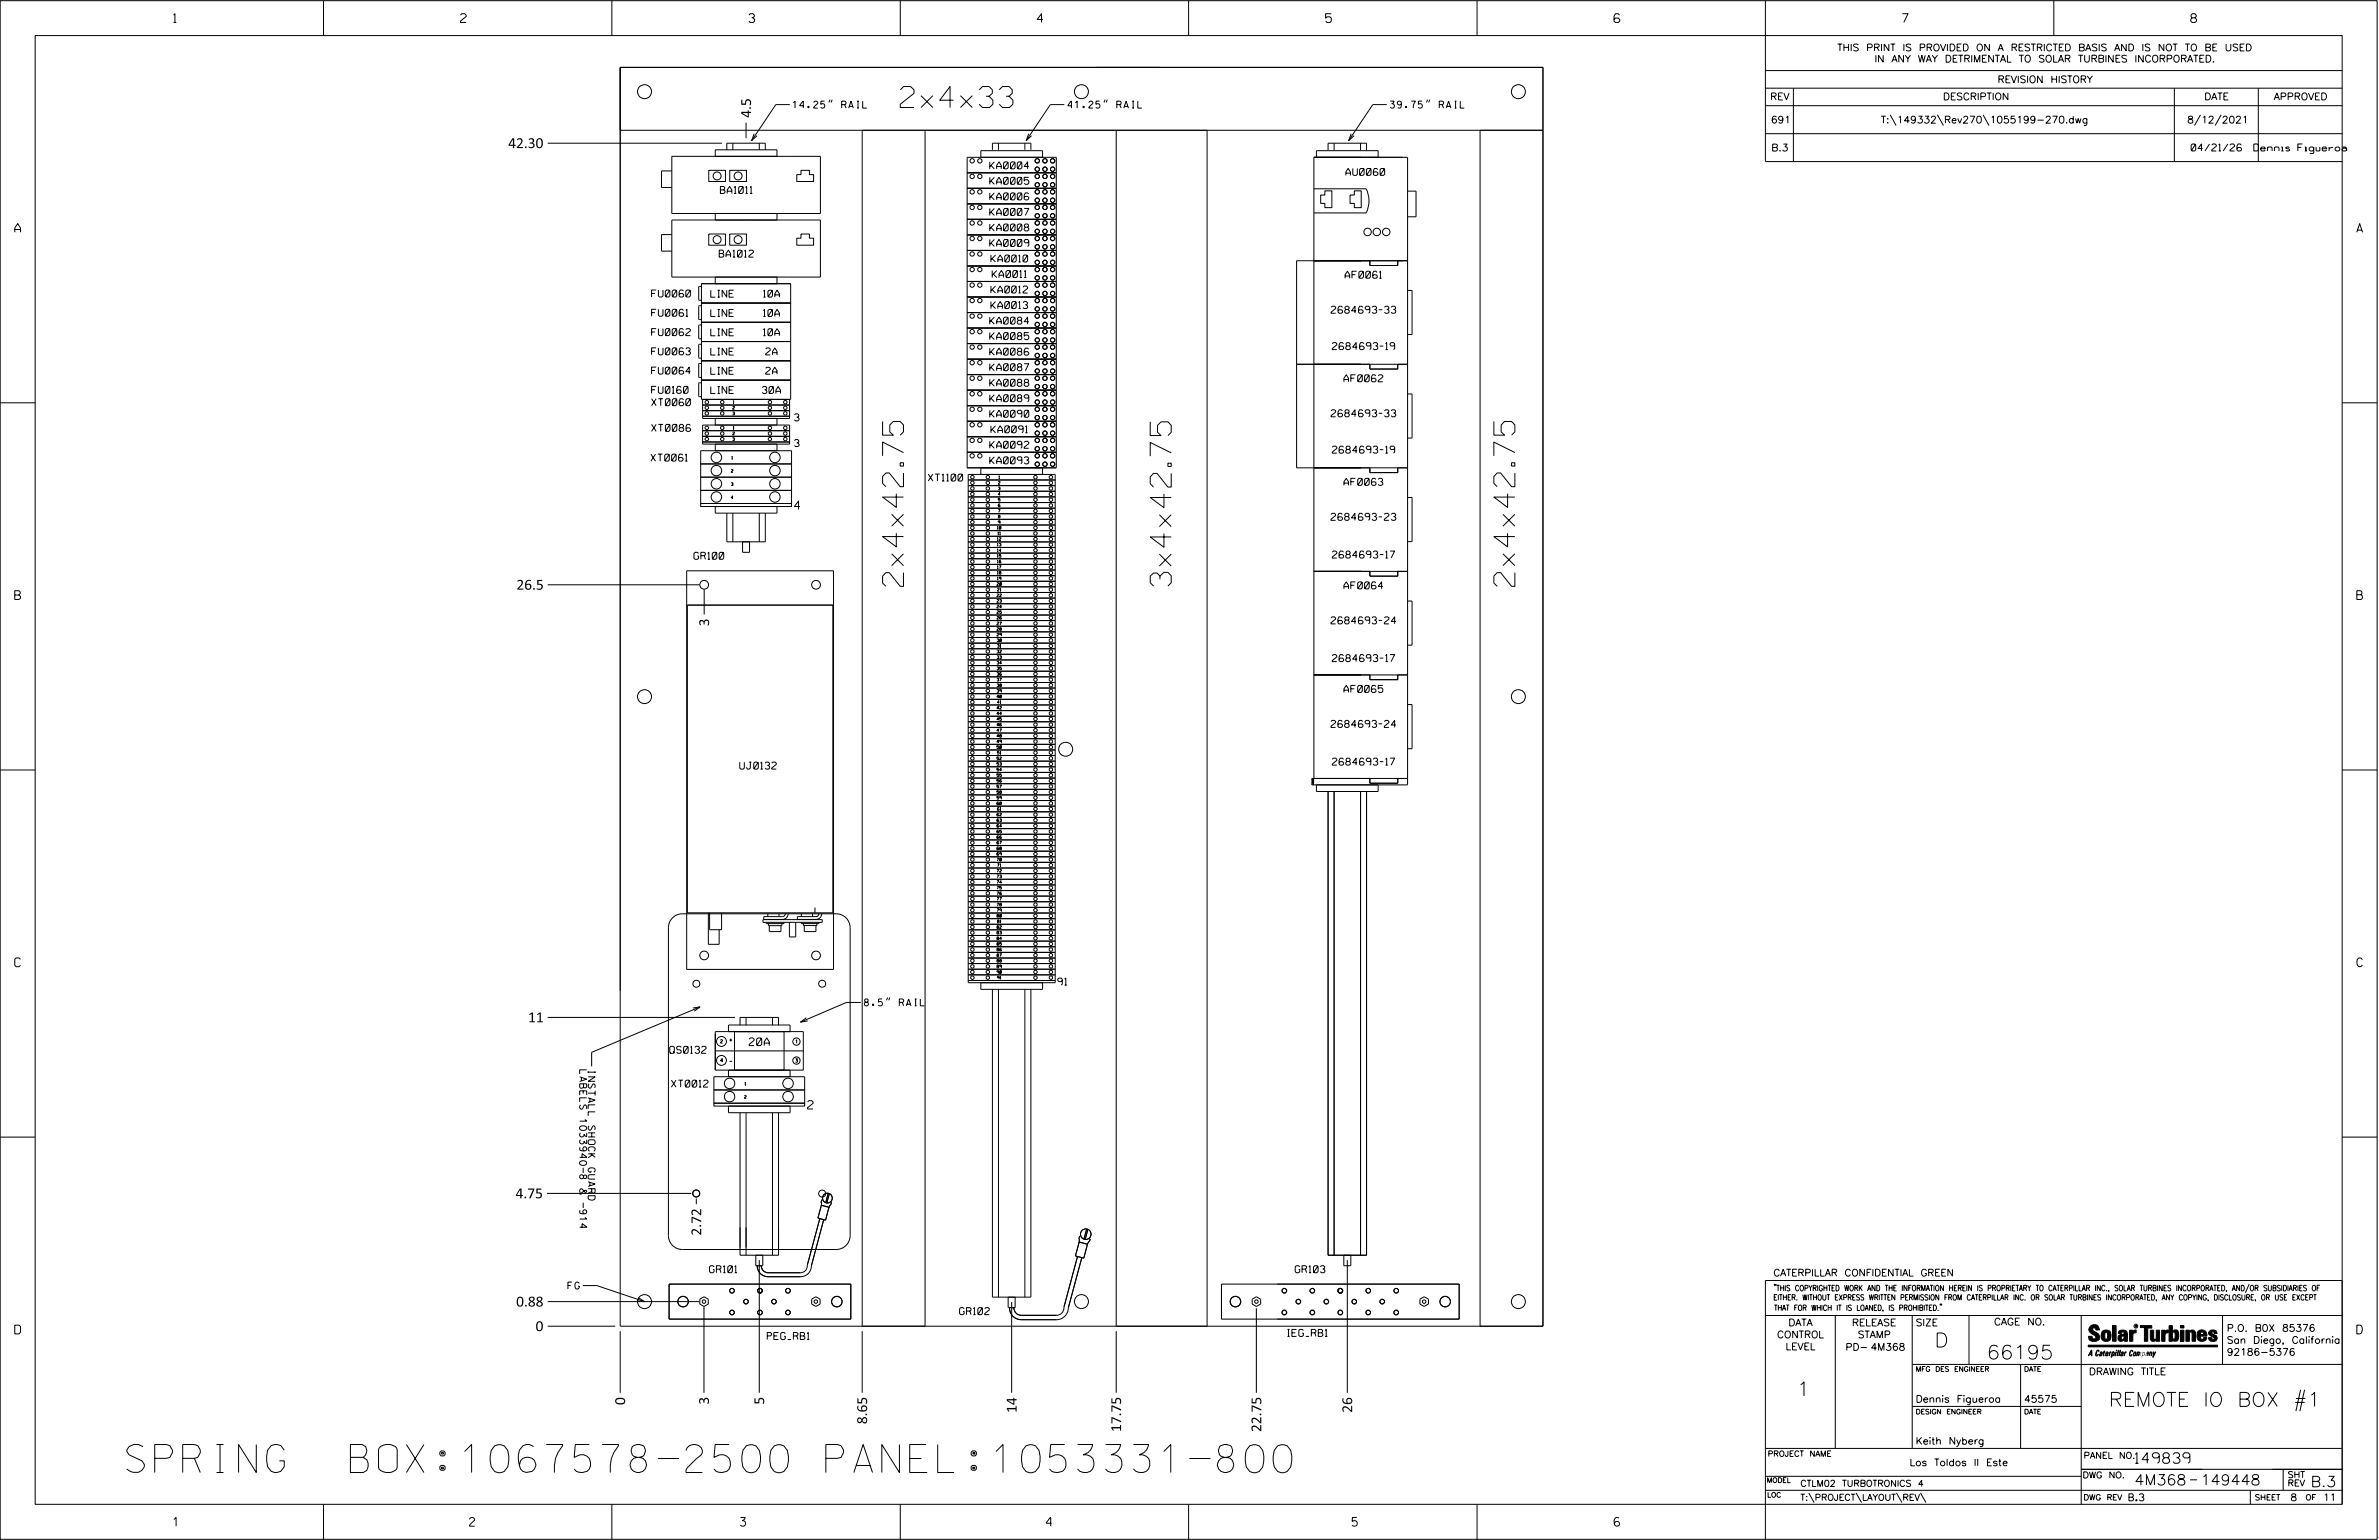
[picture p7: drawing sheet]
<svg xmlns="http://www.w3.org/2000/svg" width="864mm" height="559mm" viewBox="0 0 864 559" stroke-linecap="round" stroke-linejoin="round" font-family="sans-serif">
<defs><g id="words">
<g font-size="10.2">
<text x="46" y="534.3">SPRING</text>
<text x="127.2" y="534.3">BOX:1067578-2500 PANEL:1053331-800</text>
</g>
<g font-size="7.6">
<text x="326.8" y="39">2x4x33</text>
<text x="328" y="212.8" transform="rotate(-90 328 212.8)">2x4x42.75</text>
<text x="425.2" y="212.6" transform="rotate(-90 425.2 212.6)">3x4x42.75</text>
<text x="549.9" y="212.8" transform="rotate(-90 549.9 212.8)">2x4x42.75</text>
</g>
<g font-size="5.1">
<text x="702.3" y="488.8">D</text>
<text x="721.2" y="493.2">66195</text>
<text x="652.2" y="506.5">1</text>
<text x="765.5" y="510.3">REMOTE IO BOX #1</text>
</g>
<g font-size="3.8">
<text x="775.1" y="531">149839</text>
<text x="774.8" y="538.9">4M368</text>
<text x="798.8" y="538.9">149448</text>
<text x="838.8" y="539.5">B.3</text>
</g>
<g font-size="3.6">
<text x="272.6" y="42.7" transform="rotate(-90 272.6 42.7)">4.5</text>
<text x="184.5" y="53.7">42.30</text>
<text x="187.5" y="214">26.5</text>
<text x="257.4" y="227.3" transform="rotate(-90 257.4 227.3)">3</text>
<text x="191.7" y="371">11</text>
<text x="187.2" y="434.8">4.75</text>
<text x="254.6" y="448.4" transform="rotate(-90 254.6 448.4)">2.72</text>
<text x="187.4" y="474.1">0.88</text>
<text x="194.4" y="483">0</text>
<text x="226.9" y="509.8" transform="rotate(-90 226.9 509.8)">0</text>
<text x="257.3" y="509.7" transform="rotate(-90 257.3 509.7)">3</text>
<text x="277.4" y="509.7" transform="rotate(-90 277.4 509.7)">5</text>
<text x="369" y="512.7" transform="rotate(-90 369 512.7)">14</text>
<text x="490.9" y="512.6" transform="rotate(-90 490.9 512.6)">26</text>
<text x="314.8" y="516.8" transform="rotate(-90 314.8 516.8)">8.65</text>
<text x="407" y="519.6" transform="rotate(-90 407 519.6)">17.75</text>
<text x="457.9" y="519.6" transform="rotate(-90 457.9 519.6)">22.75</text>
</g>
<g font-size="3.2">
<text x="63" y="8.2">1</text>
<text x="167.2" y="8.2">2</text>
<text x="271.8" y="8.2">3</text>
<text x="376.5" y="8.2">4</text>
<text x="481.2" y="8.2">5</text>
<text x="690.6" y="8.2">7</text>
<text x="795.3" y="8.2">8</text>
<text x="5.4" y="84.3">A</text>
<text x="855.5" y="84.3">A</text>
<text x="5.4" y="217.5">B</text>
<text x="855.6" y="217.5">B</text>
<text x="5.4" y="350.8">C</text>
<text x="855.6" y="350.8">C</text>
<text x="5.4" y="484">D</text>
<text x="855.6" y="484">D</text>
<text x="62.8" y="553.8">1</text>
<text x="170.4" y="553.8">2</text>
<text x="268.8" y="553.8">3</text>
<text x="379.8" y="553.8">4</text>
<text x="490.8" y="553.8">5</text>
<text x="585.9" y="553.8">6</text>
</g>
<g font-size="3">
<text x="288.4" y="184.8">4</text>
<text x="293.2" y="402.4">2</text>
</g>
<text font-size="2.8" x="271.9" y="379.4">20A</text>
<g font-size="2.5">
<text x="666.9" y="18.5">THIS PRINT IS PROVIDED ON A RESTRICTED BASIS AND IS NOT TO BE USED</text>
<text x="680.5" y="22.6">IN ANY WAY DETRIMENTAL TO SOLAR TURBINES INCORPORATED.</text>
<text x="725.1" y="30">REVISION HISTORY</text>
<text x="287.8" y="39.2">14.25&quot; RAIL</text>
<text x="387.6" y="39.2">41.25&quot; RAIL</text>
<text x="504.7" y="39.2">39.75&quot; RAIL</text>
<text x="642.6" y="36.3">REV</text>
<text x="705.3" y="36.3">DESCRIPTION</text>
<text x="800.2" y="36.3">DATE</text>
<text x="825.4" y="36.3">APPROVED</text>
<text x="642.9" y="44.7">691</text>
<text x="682.8" y="44.7">T:\149332\Rev270\1055199-270.dwg</text>
<text x="794" y="44.7">8/12/2021</text>
<text x="643" y="54.8">B.3</text>
<text x="795.4" y="54.8">04/21/26</text>
<text x="818.2" y="54.8">Dennis Figueroa</text>
<text x="359.3" y="61.3">KA0004</text>
<text x="488.6" y="63.7">AU0060</text>
<text x="261.5" y="70.2">BA1011</text>
<text x="359.3" y="66.9">KA0005</text>
<text x="359.3" y="72.5">KA0006</text>
<text x="359.3" y="78.2">KA0007</text>
<text x="359.3" y="83.8">KA0008</text>
<text x="359.3" y="89.4">KA0009</text>
<text x="261.1" y="93.3">BA1012</text>
<text x="359.7" y="95.1">KA0010</text>
<text x="360.2" y="100.7">KA0011</text>
<text x="488.3" y="101">AF0061</text>
<text x="236.5" y="107.8">FU0060</text>
<text x="258" y="107.8">LINE</text>
<text x="277.1" y="107.8">10A</text>
<text x="359.7" y="106.3">KA0012</text>
<text x="359.7" y="112">KA0013</text>
<text x="483.2" y="113.7">2684693-33</text>
<text x="236.5" y="114.8">FU0061</text>
<text x="258" y="114.8">LINE</text>
<text x="277.1" y="114.8">10A</text>
<text x="359.3" y="117.6">KA0084</text>
<text x="236.5" y="121.8">FU0062</text>
<text x="258" y="121.8">LINE</text>
<text x="277.1" y="121.8">10A</text>
<text x="359.3" y="123.2">KA0085</text>
<text x="236.5" y="128.8">FU0063</text>
<text x="258" y="128.8">LINE</text>
<text x="277.9" y="128.8">2A</text>
<text x="359.3" y="128.9">KA0086</text>
<text x="483.6" y="126.9">2684693-19</text>
<text x="236.5" y="135.8">FU0064</text>
<text x="258" y="135.8">LINE</text>
<text x="277.9" y="135.8">2A</text>
<text x="359.3" y="134.5">KA0087</text>
<text x="236.5" y="142.7">FU0160</text>
<text x="258" y="142.8">LINE</text>
<text x="276.7" y="142.8">30A</text>
<text x="359.3" y="140.1">KA0088</text>
<text x="487.9" y="138.5">AF0062</text>
<text x="236.5" y="147.2">XT0060</text>
<text x="359.3" y="145.8">KA0089</text>
<text x="288.4" y="152.7">3</text>
<text x="359.3" y="151.4">KA0090</text>
<text x="483.2" y="151.2">2684693-33</text>
<text x="236.5" y="156.5">XT0086</text>
<text x="359.7" y="157">KA0091</text>
<text x="236.3" y="167.3">XT0061</text>
<text x="288.4" y="162">3</text>
<text x="359.3" y="162.7">KA0092</text>
<text x="483.6" y="164.4">2684693-19</text>
<text x="359.3" y="168.3">KA0093</text>
<text x="337" y="174.6">XT1100</text>
<text x="487.9" y="176.1">AF0063</text>
<text x="483.2" y="188.8">2684693-23</text>
<text x="251.9" y="203">GR100</text>
<text x="483.6" y="202.5">2684693-17</text>
<text x="487.9" y="213.7">AF0064</text>
<text x="483.2" y="226.4">2684693-24</text>
<text x="483.6" y="240.1">2684693-17</text>
<text x="487.9" y="251.2">AF0065</text>
<text x="483.2" y="263.9">2684693-24</text>
<text x="268.5" y="279.1">UJ0132</text>
<text x="483.6" y="277.6">2684693-17</text>
<text x="384" y="357.5">91</text>
<text x="313.8" y="365">8.5&quot; RAIL</text>
<text x="243.1" y="382.2">QS0132</text>
<text x="210.4" y="388.2" transform="rotate(90 210.4 388.2)">LABELS 1033940-8 &amp; -914</text>
<text x="213.5" y="388.2" transform="rotate(90 213.5 388.2)">INSTALL SHOCK GUARD</text>
<text x="243.7" y="394.5">XT0012</text>
<text x="257.6" y="461.8">GR101</text>
<text x="470.2" y="461.8">GR103</text>
<text x="206.1" y="467.8">FG</text>
<text x="643.8" y="463">CATERPILLAR CONFIDENTIAL GREEN</text>
<text x="348.3" y="477">GR102</text>
<text x="467.3" y="484.9">IEG_RB1</text>
<text x="645.1" y="485.5">CONTROL</text>
<text x="649.2" y="481.1">DATA</text>
<text x="672.3" y="481.1">RELEASE</text>
<text x="674.4" y="485.5">STAMP</text>
<text x="695.4" y="481.1">SIZE</text>
<text x="723.8" y="480.8">CAGE NO.</text>
<text x="808.4" y="483.1">P.O. B0X 85376</text>
<text x="278.5" y="486.1">PEG_RB1</text>
<text x="648.2" y="489.8">LEVEL</text>
<text x="669.9" y="490">PD- 4M368</text>
<text x="808.4" y="487.5">San Diego, California</text>
<text x="808.4" y="491.8">92186-5376</text>
<text x="758.3" y="498.9">DRAWING TITLE</text>
<text x="695.4" y="508.9">Dennis Figueroa</text>
<text x="734.8" y="508.9">45575</text>
<text x="695.4" y="524.1">Keith Nyberg</text>
<text x="693.2" y="531.9">Los Toldos II Este</text>
<text x="772.8" y="544.6">B.3</text>
<text x="831.4" y="544.6">8</text>
<text x="843.3" y="544.6">11</text>
</g>
<g font-size="2.3">
<text x="756.4" y="529.2">PANEL NO.</text>
<text x="653.5" y="539.4">CTLM02 TURBOTRONICS 4</text>
<text x="756" y="536.3">DWG NO.</text>
<text x="830.4" y="539.3">REV</text>
<text x="830.4" y="536.2">SHT</text>
<text x="653.5" y="544.5">T:\PROJECT\LAYOUT\REV\</text>
</g>
<g font-size="2">
<text x="643.8" y="468.4">&quot;THIS COPYRIGHTED WORK AND THE INFORMATION HEREIN IS PROPRIETARY TO CATERPILLAR INC., SOLAR TURBINES INCORPORATED, AND/OR SUBSIDIARIES OF</text>
<text x="643.8" y="471.8">EITHER. WITHOUT EXPRESS WRITTEN PERMISSION FROM CATERPILLAR INC. OR SOLAR TURBINES INCORPORATED, ANY COPYING, DISCLOSURE, OR USE EXCEPT</text>
<text x="644" y="475.6">THAT FOR WHICH IT IS LOANED, IS PROHIBITED.&quot;</text>
<text x="641.7" y="528.5">PROJECT NAME</text>
<text x="756.3" y="544.3">DWG REV</text>
<text x="818.5" y="544.3">SHEET</text>
<text x="836.9" y="544.3">OF</text>
</g>
<g font-size="1.8">
<text x="695.4" y="497.6">MFG DES ENGINEER</text>
<text x="734.8" y="497.6">DATE</text>
<text x="695.4" y="513.1">DESIGN ENGINEER</text>
<text x="734.8" y="513.1">DATE</text>
<text x="641.3" y="538">MODEL</text>
<text x="641.5" y="543.3">LOC</text>
</g>
<g font-size="1.3">
<text x="261.5" y="378.5">2</text>
<text x="288.8" y="378.6">1</text>
<text x="261.5" y="385.4">4</text>
<text x="264.8" y="385.7">-</text>
<text x="288.8" y="385.5">3</text>
</g>
<g font-size="1">
<text x="266" y="148.5">2</text>
<text x="266.1" y="146.4">1</text>
<text x="266" y="150.5">3</text>
<text x="266.1" y="155.8">1</text>
<text x="266" y="157.8">2</text>
<text x="266" y="159.8">3</text>
<text x="265.6" y="166.6">1</text>
<text x="265.4" y="171.4">2</text>
<text x="362.6" y="173.7">1</text>
<text x="265.4" y="176.2">3</text>
<text x="362.4" y="175.7">2</text>
<text x="362.4" y="177.7">3</text>
<text x="362.4" y="179.8">4</text>
<text x="265.4" y="181">4</text>
<text x="362.4" y="181.8">5</text>
<text x="362.4" y="185.9">7</text>
<text x="362.4" y="187.9">8</text>
<text x="362.4" y="190">9</text>
<text x="362.1" y="192">10</text>
<text x="362.1" y="196.1">12</text>
<text x="362.2" y="194.1">11</text>
<text x="362.1" y="198.1">13</text>
<text x="362.1" y="200.2">14</text>
<text x="362.1" y="202.2">15</text>
<text x="362.1" y="204.3">16</text>
<text x="362.1" y="206.3">17</text>
<text x="362.1" y="208.4">18</text>
<text x="361.9" y="212.4">20</text>
<text x="362.1" y="210.4">19</text>
<text x="362.1" y="214.5">21</text>
<text x="361.9" y="216.5">22</text>
<text x="361.9" y="218.6">23</text>
<text x="361.9" y="220.6">24</text>
<text x="361.9" y="222.6">25</text>
<text x="361.9" y="224.7">26</text>
<text x="361.9" y="226.7">27</text>
<text x="361.9" y="228.8">28</text>
<text x="361.9" y="230.8">29</text>
<text x="361.9" y="232.8">30</text>
<text x="361.9" y="236.9">32</text>
<text x="361.9" y="239">33</text>
<text x="362.1" y="234.9">31</text>
<text x="361.9" y="241">34</text>
<text x="361.9" y="243">35</text>
<text x="361.9" y="245.1">36</text>
<text x="361.9" y="247.1">37</text>
<text x="361.9" y="249.2">38</text>
<text x="361.9" y="251.2">39</text>
<text x="361.9" y="253.2">40</text>
<text x="361.9" y="257.3">42</text>
<text x="362.1" y="255.3">41</text>
<text x="361.9" y="259.4">44</text>
<text x="361.9" y="261.4">45</text>
<text x="361.9" y="263.4">46</text>
<text x="361.9" y="265.5">47</text>
<text x="361.9" y="267.5">48</text>
<text x="361.9" y="269.6">49</text>
<text x="361.9" y="271.6">50</text>
<text x="361.9" y="275.7">52</text>
<text x="362.1" y="273.6">51</text>
<text x="361.9" y="277.7">53</text>
<text x="361.9" y="279.8">54</text>
<text x="361.9" y="281.8">55</text>
<text x="361.9" y="283.8">56</text>
<text x="361.9" y="285.9">57</text>
<text x="361.9" y="287.9">58</text>
<text x="361.9" y="290">59</text>
<text x="361.9" y="292">60</text>
<text x="361.9" y="296.1">62</text>
<text x="361.9" y="298.1">63</text>
<text x="362.1" y="294">61</text>
<text x="361.9" y="300.2">64</text>
<text x="361.9" y="302.2">65</text>
<text x="361.9" y="304.2">66</text>
<text x="361.9" y="308.3">68</text>
<text x="361.9" y="310.4">69</text>
<text x="361.9" y="312.4">70</text>
<text x="361.9" y="316.5">72</text>
<text x="362.1" y="314.5">71</text>
<text x="361.9" y="318.5">73</text>
<text x="361.9" y="320.6">74</text>
<text x="361.9" y="322.6">75</text>
<text x="361.9" y="324.7">76</text>
<text x="361.9" y="326.7">77</text>
<text x="361.9" y="328.7">78</text>
<text x="361.9" y="332.8">80</text>
<text x="362.1" y="334.9">81</text>
<text x="361.9" y="336.9">82</text>
<text x="361.9" y="338.9">83</text>
<text x="361.9" y="341">84</text>
<text x="361.9" y="343">85</text>
<text x="361.9" y="345.1">86</text>
<text x="361.9" y="347.1">87</text>
<text x="361.9" y="349.1">88</text>
<text x="361.9" y="351.2">89</text>
<text x="361.9" y="353.2">90</text>
<text x="362.1" y="355.3">91</text>
<text x="270.4" y="393.8">1</text>
<text x="270.2" y="398.5">2</text>
</g>
<text font-size=".9" x="775.1" y="481.7">R</text>
</g></defs>
<g fill="none" stroke="#000" stroke-width=".36">
<path d="M.1 .2h862.8v558.4h-862.8zM12.8 12.9h837.4v533h-837.4zM117.4 .2v12.7M222.1 .2v12.7M326.8 .2v12.7M431.5 .2v12.7M536.2 .2v12.7M587.9 5.5l-.5-.5h-1l-.5 1v1.7l.5 .4h1l.6-.4v-.6l-.6-.5h-1l-.5 .5M640.9 .2v58.4h209.3M745.6 .2v12.7M225.1 24.4h335v456.8h-335zM286.7 38h-5.1l-8.7 13"/>
<path d="M301.3 36.2l-.4 1M302.1 36.2l-.4 1M386.4 38h-5.1l-8.8 13M401.2 36.2l-.4 1M402 36.2l-.4 1M503.4 38h-5.1l-8.7 13M518.2 36.2l-.4 1M519 36.2l-.4 1M640.9 25.6h209.3M640.9 32h209.3M640.9 38.3h209.3M651 32v26.6"/>
<path d="M789.3 32v26.6M819.8 32v26.6M198.8 52h63.3M225.1 47.3h335M263.8 54.4v-2.4h14v2.4M266 52v2.4M270.8 56.7h-26.9v20.8h26.9M270.8 44.5v5.7M273.8 48.5l-.9 2.5 1.9-1.8M275.6 52v2.4M282 56.7v-2.3h-22.4v2.3h38.2v20.8h-38.2v2.3h38.2v20.7h-38.2v2.4M313 47.3v433.9"/>
<path d="M335.8 47.3v433.9M351.1 57.1h32.3v112.7h-32.3zM360.3 54.4v-2.4h13.9v2.4M362.4 52v2.4M372 52v2.4M373.4 48.5l-.9 2.5 2-1.8M378.5 57.1v-2.4h-22.4v2.4M405.2 47.3v433.9M438.2 47.3v433.9M482.1 54.5v-2.5h14v2.5M484.3 52v2.5M490.5 48.5l-.9 2.5 1.9-1.8"/>
<path d="M493.9 52v2.5M500.3 57.1v-2.4h-22.4v2.4M537.3 47.3v433.9M640.9 48.5h209.3M686.2 41.7l2.1 3.8M703.3 41.7l2.2 3.8M719.9 41.7l2.1 3.8M798.8 41.7l-2.2 3.8M806.3 41.7l-2.2 3.8M243.9 62h-3.8v6h3.8M257.3 61.8h6v4.1h-6zM264.9 61.8h6.1v4.1h-6.1z"/>
<path d="M270.8 79.8h-26.9v20.7h26.9M282 77.5v2.3M290.8 61.8h3v1.6h1.5v2.5h-6.1v-2.5h1.6zM351.1 62.7h32.3M351.1 68.3h32.3M351.1 74h32.3M351.1 79.6h32.3M477 68.5h18.9a9.9 9.9 0 0 1 0 8.8h-18.9M480.9 69.3h2.6v6.1h-2.6v-1.6h-1.5v-3h1.5zM490.1 70.8h1.5v-1.5h2.5v6.1h-2.5v-1.6h-1.5zM511 69.4h3v9.3h-3M243.9 85.1h-3.8v6h3.8"/>
<path d="M257.3 84.9h6v4.1h-6zM264.9 84.9h6.1v4.1h-6.1zM290.8 84.9h3v1.5h1.5v2.6h-6.1v-2.6h1.6zM351.1 85.2h32.3M351.1 90.9h32.3M351.1 96.5h32.3M497.3 94.6v1.7h10.1v-1.7M511 94.6h-40.3v75.2h40.3M254.6 110h32.4M254.6 116.9h32.4M254.6 103.9l-1 .2v4.7l1 .2M254.6 110.9l-1 .2v4.6l1 .3"/>
<path d="M254.6 117.9l-1 .2v4.7l1 .1M254.6 102.9h32.4v42h-32.4zM282 100.5v2.4M351.1 102.1h32.3M351.1 107.8h32.3M351.1 113.4h32.3M351.1 119h32.3M511 105.4h1.6v16h-1.6M254.6 123.9h32.4M254.6 130.9h32.4M254.6 137.9h32.4M254.6 124.9l-1 .2v4.7l1 .2"/>
<path d="M254.6 131.9l-1 .2v4.6l1 .2M254.6 138.9l-1 .2v4.7l1 .1M351.1 124.7h32.3M351.1 130.3h32.3M351.1 135.9h32.3M470.7 132.2h40.3M497.3 132.2v1.7h10.1v-1.7M.1 146.2h12.7M255.1 151h31.5M255.1 154.2h31.5v6.9h-31.5zM255.1 147h31.5M255.1 149h31.5"/>
<path d="M255.1 156.3h31.5M255.1 158.3h31.5M259.6 151.8v2.4M282 151.8v2.4M286.6 144.9v6.9h-31.5v-6.9M351.1 141.6h32.3M351.1 147.2h32.3M351.1 152.9h32.3M351.1 158.5h32.3M511 142.9h1.6v16.1h-1.6M850.2 146.2h12.7M254.4 163.5h32.9v19.2h-32.9z"/>
<path d="M254.4 168.3h32.9M254.4 173.1h32.9M254.4 177.9h32.9M255.1 160.4h31.5M259.6 161.1v2.4M282 161.1v2.4M351.1 164.1h32.3M351.5 172.2h31.5v184.4h-31.5zM351.5 174.2h31.5M351.5 176.2h31.5M351.5 178.3h31.5M356.1 169.8v2.4"/>
<path d="M378.5 169.8v2.4M497.3 169.8v1.7h10.1v-1.7M254.4 182.7h32.9v1.1h-32.9zM259.6 183.8h22.4v2.4h-22.4zM263.8 186.2v10.4h14v-10.4M266 186.2v10.4M269.6 196.6v3.8h2.5v-3.8M275.6 186.2v10.4M351.5 180.3h31.5M351.5 182.4h31.5M351.5 184.4h31.5M351.5 186.4h31.5"/>
<path d="M351.5 188.5h31.5M351.5 190.5h31.5M351.5 192.5h31.5M351.5 194.6h31.5M351.5 196.6h31.5M351.5 198.6h31.5M363 183l-.5-.2-.1 .4v.5l.5 .2v-.6l-.5 .2M511 180.5h1.6v16h-1.6M198.8 212.2h55.1M249.3 207.1h53.3v144.7h-53.3zM249.5 219.6h52.8v111.6h-52.8zM255.6 214v9"/>
<path d="M351.5 200.7h31.5M351.5 202.7h31.5M351.5 204.8h31.5M351.5 206.8h31.5M351.5 208.9h31.5M351.5 210.9h31.5M351.5 212.9h31.5M351.5 215h31.5M351.5 217h31.5M351.5 219.1h31.5M477 207.3h34M497.3 207.3v1.8h10.1v-1.8"/>
<path d="M511 218.1h1.6v16h-1.6M351.5 221.1h31.5M351.5 223.2h31.5M351.5 225.2h31.5M351.5 227.2h31.5M351.5 229.3h31.5M351.5 231.3h31.5M351.5 233.4h31.5M351.5 235.4h31.5M351.5 237.4h31.5M351.5 239.5h31.5M351.5 241.5h31.5"/>
<path d="M351.5 243.6h31.5M351.5 245.6h31.5M351.5 247.6h31.5M351.5 249.7h31.5M351.5 251.7h31.5M351.5 253.8h31.5M351.5 255.8h31.5M351.5 257.8h31.5M351.5 259.9h31.5M477 244.9h34M497.3 244.9v1.7h10.1v-1.7M511 255.7h1.6v16h-1.6"/>
<path d="M.1 279.4h12.7M351.5 261.9h31.5M351.5 263.9h31.5M351.5 266h31.5M351.5 268h31.5M351.5 270.1h31.5M351.5 272.1h31.5M351.5 274.1h31.5M351.5 276.2h31.5M351.5 278.2h31.5M850.2 279.4h12.7M351.5 280.3h31.5"/>
<path d="M351.5 282.3h31.5M351.5 284.4h31.5M351.5 286.4h31.5M351.5 288.4h31.5M351.5 290.5h31.5M351.5 292.5h31.5M351.5 294.6h31.5M351.5 296.6h31.5M351.5 298.7h31.5M476.2 282.5v2.3M476.2 282.5h34.8M476.2 282.5l.6 2.3v-2.3l-.6 2.3"/>
<path d="M477 282.5v-225.4h34v227.7h-34.8M477.9 284.8v2.4h22.4v-2.4M482.1 287.2v168.3h14v-168.3M484.3 287.2v168.3M493.9 287.2v168.3M497.3 282.5v1.7h10.1v-1.7M351.5 300.7h31.5M351.5 302.7h31.5M351.5 304.8h31.5M351.5 306.8h31.5M351.5 308.9h31.5M351.5 310.9h31.5"/>
<path d="M351.5 312.9h31.5M351.5 315h31.5M351.5 317h31.5M351.5 319.1h31.5M362.5 305.4l-.4-.1-.2 .3v.5l.5 .2v-.5l-.5 .1M362.9 305.3h.6l-.5 1M244.1 333.1l1.9-1.2 1.7-.3h55.8a5.1 5.1 0 0 1 5.1 5.1v111.6a5.1 5.1 0 0 1-5.1 5.1h-55.8a5.1 5.1 0 0 1-5.1-5.1v-111.6l.5-2.2zM257.1 331.2v11.5h4v-5.3M257.6 331.2v6.2h4.3v-6.2M277 333.7h21.5v1h-21.5zM278.2 334.7v.4h6.4v-.4M278.7 331.5v1.1"/>
<path d="M278.9 335.1v.8h4.9v-.8M279.3 335.9v2.1h4.2v-2.1M282.8 331.5v1.1M285.1 331.5v.1a1.02 1.02 0 0 1-1 1h-6.9v1h6.9a2.05 2.05 0 0 0 2-2.1M287 334.7l-.5 .3 .2 .2-.2 .3 .2 .2-.2 .3 .2 .2-.2 .3 .2 .3-.2 .2 .2 .3-.2 .2 .2 .3-.2 .2 .2 .3-.2 .2 .2 .3-.2 .3 .2 .2-.2 .2 .1 .5 2.4-.2-.3-.3 .3-.2-.3-.2 .3-.3-.3-.3 .3-.2-.3-.3 .3-.2-.3-.3 .3-.2-.3-.3 .3-.2-.3-1.8 .3-.3M288.9 334.7h.1M290.9 334.7v.4h6.4v-.4M290.9 331.5v1.1M291.6 335.1v.7h4.9v-.7M292 335.8v2.2h4.2v-2.2M295 331.5v1.1M295.8 329.3v1.9"/>
<path d="M297.3 331.5v.1a1.02 1.02 0 0 1-1.1 1h-6.7v1h6.7a2.05 2.05 0 0 0 2.1-2.1M351.5 321.1h31.5M351.5 323.1h31.5M351.5 325.2h31.5M351.5 327.2h31.5M351.5 329.2h31.5M351.5 331.3h31.5M351.5 333.3h31.5M351.5 335.4h31.5M351.5 337.4h31.5M351.5 339.4h31.5M361.9 329.7h.6l-.4 1.1"/>
<path d="M363.5 330.1l-.5 .2-.1-.4h.6l-.1 .9M351.5 341.5h31.5M351.5 343.5h31.5M351.5 345.6h31.5M351.5 347.6h31.5M351.5 349.6h31.5M351.5 351.7h31.5M351.5 353.7h31.5M351.5 355.8h31.5M356.1 356.6v2.4h22.4v-2.4M360.3 359v111.7h13.9v-111.7M362.4 359v111.7"/>
<path d="M372 359v111.7M198.8 369.2h68M251.5 365.8l2.6-.4-2.1 1.5M254.1 365.4l-39.3 16.4v5.1M259.6 374.3h32v14h-32zM264.4 374.3v-2.4h22.4v2.4M264.8 377.4h.9M265.3 376.9v1M266.6 374.3h18v14h-18zM268.6 371.9v-2.7h14v2.7M270.8 369.3v2.6M280.4 369.2v2.7"/>
<path d="M292.7 369.3l-2.1 1.6 2.6-.4M307.4 363.7l-16.8 7.2M307.4 363.7h5.1M322.2 361.9l-.4 1M323 361.9l-.4 1M259.2 395.5h32.9M259.2 390.7h32.9v9.6h-32.9zM259.6 381.3h32M264.4 388.3v2.4M286.8 388.3v2.4M.1 412.6h12.7M259.2 400.3h32.9v1.1h-32.9z"/>
<path d="M264.4 401.4h22.4v2.4h-22.4zM268.6 403.8v51.7h14v-51.7M270.8 403.8v51.7M280.4 403.8v51.7M850.2 412.6h12.7M198.5 433h52.4M252.8 434.9v2.1M298.2 437.3l2.7 .8-1.2 4.6-2.8-.7zM298.3 435.3l-.2 2.3M300.6 433l-.8 3.4M301.1 433.1l-1 3.4M301.8 436.3l-.9 2"/>
<path d="M274.4 455.5v3.8h2.5v-3.8M275.6 457.2v48.2M297.6 442.2l-4.5 16.8a2.57 2.57 0 0 1-2.5 2.8h-11.8a2.47 2.47 0 0 1-2.4-2.5M299 442.6l-4.5 16.8a3.9 3.9 0 0 1-3.9 3.9h-11.8a3.9 3.9 0 0 1-3.9-4M391.2 455.9l-4.9 18.3a2.84 2.84 0 0 1-2.8 3.1h-12.8a2.71 2.71 0 0 1-2.6-2.8M391.8 450.7l3 .8-1.4 5-3-.8zM391.9 448.5l-.2 2.3M392.7 456.3l-4.9 18.3a4.3 4.3 0 0 1-4.3 4.3h-12.8a4.2 4.2 0 0 1-4.2-4.4M394.5 445.9l-1 3.7M394.9 446.1l-1 3.7M395.7 449.5l-1 2.2M487.8 455.5v3.8h2.6v-3.8"/>
<path d="M489.1 457.2v48.2M198.8 472.3h55M211.6 466.5h5l17.4 5.8M231.8 470.9l2.2 1.4-2.6-.2M242.9 465.9h66v12.7h-66zM254 471.4l1.6-.9 1.5 .9v1.8l-1.5 .9-1.6-.9zM255.6 474.1v31.3M294.6 471.4l1.6-.9 1.5 .9v1.8l-1.5 .9-1.6-.9zM366 470.7v3.8h2.5v-3.8M367.2 472.5v32.9M443.4 465.9h86.3v12.7h-86.3zM454.6 471.4l1.5-.9 1.5 .9v1.8l-1.5 .9-1.5-.9z"/>
<path d="M456.1 474.7v30.7M515.4 471.4l1.6-.9 1.5 .9v1.8l-1.5 .9-1.6-.9zM640.9 477.3h209.3M644.2 466.1l-.1 .4M644.7 466.1l-.2 .4M666.2 477.3v48.3M694.2 477.3v48.3M704.4 473.3l-.1 .4M704.8 473.3l-.1 .4M714.8 477.3v17.8M755.5 477.3v68.6M806.8 477.3v17.8"/>
<path d="M816.5 466l-1.4 3.1M850.2 464.6h-209.3v94M850.2 464.8v81.1M198.8 481.2h24.5M225.1 483v22.4M313 483v22.4M405.2 483v22.4M694.2 495.1h156M733.5 495.1v30.5M758.6 481.4a2.02 2.02 0 0 1 3.1-.1l.5 1.3h-1.3l-.2-.6-.4-.2-.6 .1-.1 .4 .4 .7a2.46 2.46 0 0 1 2.2 2.9 2.83 2.83 0 0 1-3.8 .3l-.3-1.3h1.3l.2 .7 .6 .3 .5-.2 .2-.5-.4-.6-1.9-1.2-.4-.9zM759.2 491.3h-.7l.7-1.2v1.9h.2l-.1-2.1-1.3 2.1 .5-.5h.7M761.3 490l.3-.2 .4 .3-.1 .3-.3-.4-.4 .3-.3 1.6h.4l.4-.5-.3 .6-.4 .1-.3-.4z"/>
<path d="M762.6 490.6l.5-.1-.1 1.4h-.9a.74 .74 0 0 1 .9-.8l-.3 .7-.5 .1 .2-.5 .6-.2v-.5l-.7 .2zM763 483.2a2.17 2.17 0 0 1 3.1 0l.3 1.4-.3 1.5a2.17 2.17 0 0 1-3.1 0l-.3-1.5zM763.6 490.5l.4-.4 .2 .6h-.3l-.3 .9 .2 .4-.3-.1zM764.1 483.7l.5-.4 .4 .3v2.2l-.4 .2-.5-.2zM764.6 491.1l.6 .2v-.7l-.4-.1-.4 .6-.1 .8h.6M764.6 491.1l-.1 .8h.4M764.6 482.6v.8M764.8 490.7l.4 .1v.3h-.6zM765 491.5l-.1 .4zM766 490.5l-.5 1.5zM766 490.8l.4-.3-.4 .4M766.9 481h1.3v5.7h-1.3z"/>
<path d="M767 490.8l.5 .1-.3 .8-.4 .2zM767.3 490.5h-.5l-.5 2M767.3 490.5a.8 .8 0 0 1 .2 1 .8 .8 0 0 1-.9 .4l-.1 .6M767.3 490.5l-.1 .2M768.1 490.5l-.4 1.5zM768.2 489.9h.3l-.1 .2h-.2zM769 489.9l-.5 2.1zM769.7 489.9l-.6 2.1zM770.1 491.4l.5-.3-.5 .8zM770.4 491.9h.1M770.6 491.1l.1-.4-.7 .2 .1-.3 .6-.1 .2 .3-.5 1.1M770.6 491.1a.74 .74 0 0 0-.8 .8h.6"/>
<path d="M771 484.8h-.7l-.3 .6 .4 .7 .5-.3 .1-2.4h-.8l-.1 .4h-1.2a1.71 1.71 0 0 1 1.8-1.3 1.71 1.71 0 0 1 1.6 1.4v2.8h-1.1l-.1-.6M771 484.2l-1.5 .1a1.41 1.41 0 0 0 0 2.4l.5 .1 1.1-.7M771.2 486.1h-.1M771.4 490.5l.1 .3 .4-.3-.9 1.5zM771.5 490.8h.1M773 482.7h1.2v.5l.5-.5 .7-.1v1h-.6l-.5 .4-.1 2.7h-1.2zM773.3 490.3l.6-.4 .4 .2-.1 .4-.3-.4a1.28 1.28 0 0 0-.5 1.8l.6-.4-.1 .4-.8 .1zM774.7 490.8l.5-.3a.88 .88 0 0 1 .2 .9 .88 .88 0 0 1-.7 .7l-.2-.2zM774.8 490.9h.5l-.3 1h-.3l-.2-.2zM775.2 490.5l-.1 .2M776.8 481h4.3v.9h-1.5v4.8h-1.3M776.8 490.6l-.8 .2v-.3l-.4 1.5 .8-1.3v1.3l.3-1.2"/>
<path d="M779.3 491.1h.4M779.6 490.5h.3l-.3 1.4M779.6 490.7h.2l-.1 .4M779.7 491.1l-.1 .4M779.7 491.1l-.4 .2M780.1 492l.4-1.5 .1 .3 .3-.3 .3 .2-.3 1.3v-1.3l-.7 1.3M780.6 482.7h1.2v2.7l.1 .4 .4 .3 .4-.7v-2.7h1.2l.1 4h-1.3v-.5l-1.1 .6-.7-.3-.3-.7zM781.6 492.5l1-2-.8 1.3-.2-1.3-.2 2M784.7 482.7h1.2v.5l.5-.5 .7-.1v1h-.5l-.6 .4-.1 2.7h-1.2zM787.4 481h1.2v2a1.4 1.4 0 0 1 2.2 .2l.1 1.4-.4 1.9-1.5 .1-.4-.5v-1l.5 .9 .5-.3v-2.1l-.5-.4-.5 .7v2.8h-1.2zM791.5 482.7h1.3v4h-1.3zM791.5 481h1.3v.9h-1.3z"/>
<path d="M793.5 482.7h1.3v.4l.7-.5 1.1 .2 .4 .6v3.3h-1.2l-.3-3.4-.7 .2v3.2h-1.3zM794.8 483.1h.1M797.7 483.2a1.92 1.92 0 0 1 2.4-.5 1.92 1.92 0 0 1 1 2.1h-2.3v.8l.6 .5 .5-.3v-.5h1.2a1.83 1.83 0 0 1-2.1 1.4 1.83 1.83 0 0 1-1.5-2.1zM798.8 484.2v.6M799.1 483.4h.6l.2 .8h-1.1zM804.6 482.9a1.84 1.84 0 0 0-2.9 .8 3.3 3.3 0 0 0 2.2 1.9l-.5 .5-.4-.3-.1-.4h-1.2l.1 .6a1.92 1.92 0 0 0 2.9 .4M804.9 483.8h-1.2l-.2-.6-.5 .1-.1 .3 .1 .3 1.8 .9M805.1 488.1h-47.1v.6h47.1M694.2 510.3h61.3M833.2 508.9h3.4M833.4 507.4h3.4M835.1 504.3l-1.7 7.7"/>
<path d="M836.6 504.3l-1.7 7.7M640.9 525.6h209.2M640.9 535.7h114.6M755.5 533.2h94.7M795 537h2.6M828.8 533.2v7.6M117.4 545.9v12.7M222.1 545.9v12.7M326.8 545.9v12.7M431.5 545.9v12.7M536.2 545.9v12.7M640.9 540.8h209.3"/>
<path d="M656.6 541.7l2 3.5M673.8 541.7l1.9 3.5M688.4 541.7l2 3.5M697.2 541.7l1.9 3.5M816.9 541v4.9M863.5 558h.1"/>
<circle cx="234" cy="33.3" r="2.54"/>
<circle cx="392.6" cy="33.3" r="2.54"/>
<circle cx="551.2" cy="33.3" r="2.54"/>
<circle cx="352.9" cy="58.4" r=".8"/>
<circle cx="355.7" cy="58.4" r=".8"/>
<circle cx="376.5" cy="58.4" r=".8"/>
<circle cx="379.3" cy="58.4" r=".8"/>
<circle cx="382.1" cy="58.4" r=".8"/>
<circle cx="260.3" cy="63.9" r="1.45"/>
<circle cx="267.9" cy="63.9" r="1.44"/>
<circle cx="352.9" cy="69.6" r=".79"/>
<circle cx="352.9" cy="75.3" r=".79"/>
<circle cx="352.9" cy="64" r=".8"/>
<circle cx="355.7" cy="69.6" r=".79"/>
<circle cx="355.7" cy="75.3" r=".79"/>
<circle cx="355.7" cy="64" r=".8"/>
<circle cx="376.5" cy="72.7" r=".81"/>
<circle cx="376.5" cy="69.6" r=".79"/>
<circle cx="376.5" cy="78.3" r=".79"/>
<circle cx="376.5" cy="61.4" r=".79"/>
<circle cx="376.5" cy="75.3" r=".79"/>
<circle cx="376.5" cy="64" r=".8"/>
<circle cx="376.5" cy="67" r=".8"/>
<circle cx="379.3" cy="72.7" r=".81"/>
<circle cx="379.3" cy="69.6" r=".79"/>
<circle cx="379.3" cy="61.4" r=".79"/>
<circle cx="379.3" cy="78.3" r=".79"/>
<circle cx="379.3" cy="75.3" r=".79"/>
<circle cx="379.3" cy="64" r=".8"/>
<circle cx="379.3" cy="67" r=".8"/>
<circle cx="382.1" cy="72.7" r=".81"/>
<circle cx="382.1" cy="69.6" r=".79"/>
<circle cx="382.1" cy="75.3" r=".79"/>
<circle cx="382.1" cy="78.3" r=".79"/>
<circle cx="382.1" cy="61.4" r=".79"/>
<circle cx="382.1" cy="67" r=".8"/>
<circle cx="382.1" cy="64" r=".8"/>
<circle cx="260.3" cy="87" r="1.45"/>
<circle cx="267.9" cy="87" r="1.44"/>
<circle cx="352.9" cy="86.5" r=".8"/>
<circle cx="352.9" cy="92.2" r=".79"/>
<circle cx="352.9" cy="80.9" r=".8"/>
<circle cx="352.9" cy="97.8" r=".8"/>
<circle cx="355.7" cy="86.5" r=".8"/>
<circle cx="355.7" cy="92.2" r=".79"/>
<circle cx="355.7" cy="97.8" r=".8"/>
<circle cx="355.7" cy="80.9" r=".8"/>
<circle cx="376.5" cy="86.5" r=".8"/>
<circle cx="376.5" cy="89.6" r=".8"/>
<circle cx="376.5" cy="95.2" r=".79"/>
<circle cx="376.5" cy="92.2" r=".79"/>
<circle cx="376.5" cy="80.9" r=".8"/>
<circle cx="376.5" cy="97.8" r=".8"/>
<circle cx="376.5" cy="83.9" r=".8"/>
<circle cx="379.3" cy="89.6" r=".8"/>
<circle cx="379.3" cy="86.5" r=".8"/>
<circle cx="379.3" cy="95.2" r=".79"/>
<circle cx="379.3" cy="92.2" r=".79"/>
<circle cx="379.3" cy="80.9" r=".8"/>
<circle cx="379.3" cy="83.9" r=".8"/>
<circle cx="379.3" cy="97.8" r=".8"/>
<circle cx="382.1" cy="86.5" r=".8"/>
<circle cx="382.1" cy="89.6" r=".8"/>
<circle cx="382.1" cy="95.2" r=".79"/>
<circle cx="382.1" cy="92.2" r=".79"/>
<circle cx="382.1" cy="83.9" r=".8"/>
<circle cx="382.1" cy="97.8" r=".8"/>
<circle cx="382.1" cy="80.9" r=".8"/>
<circle cx="496.4" cy="84.2" r="1.35"/>
<circle cx="499.8" cy="84.2" r="1.35"/>
<circle cx="503.2" cy="84.2" r="1.34"/>
<circle cx="352.9" cy="109.1" r=".79"/>
<circle cx="352.9" cy="103.4" r=".8"/>
<circle cx="352.9" cy="114.7" r=".8"/>
<circle cx="355.7" cy="109.1" r=".79"/>
<circle cx="355.7" cy="103.4" r=".8"/>
<circle cx="355.7" cy="114.7" r=".8"/>
<circle cx="376.5" cy="112.1" r=".79"/>
<circle cx="376.5" cy="109.1" r=".79"/>
<circle cx="376.5" cy="117.7" r=".79"/>
<circle cx="376.5" cy="100.8" r=".8"/>
<circle cx="376.5" cy="106.5" r=".8"/>
<circle cx="376.5" cy="114.7" r=".8"/>
<circle cx="376.5" cy="103.4" r=".8"/>
<circle cx="379.3" cy="112.1" r=".79"/>
<circle cx="379.3" cy="109.1" r=".79"/>
<circle cx="379.3" cy="117.7" r=".79"/>
<circle cx="379.3" cy="100.8" r=".8"/>
<circle cx="379.3" cy="103.5" r=".8"/>
<circle cx="379.3" cy="106.5" r=".8"/>
<circle cx="379.3" cy="114.7" r=".8"/>
<circle cx="382.1" cy="109.1" r=".79"/>
<circle cx="382.1" cy="112.1" r=".79"/>
<circle cx="382.1" cy="117.7" r=".79"/>
<circle cx="382.1" cy="106.5" r=".8"/>
<circle cx="382.1" cy="114.7" r=".8"/>
<circle cx="382.1" cy="100.8" r=".8"/>
<circle cx="382.1" cy="103.5" r=".8"/>
<circle cx="352.9" cy="126" r=".79"/>
<circle cx="352.9" cy="131.6" r=".79"/>
<circle cx="352.9" cy="137.2" r=".8"/>
<circle cx="352.9" cy="120.3" r=".8"/>
<circle cx="355.7" cy="131.6" r=".79"/>
<circle cx="355.7" cy="126" r=".79"/>
<circle cx="355.7" cy="120.3" r=".8"/>
<circle cx="355.7" cy="137.2" r=".8"/>
<circle cx="376.5" cy="129" r=".81"/>
<circle cx="376.5" cy="126" r=".79"/>
<circle cx="376.5" cy="134.6" r=".79"/>
<circle cx="376.5" cy="131.6" r=".79"/>
<circle cx="376.5" cy="137.2" r=".8"/>
<circle cx="376.5" cy="123.4" r=".8"/>
<circle cx="376.5" cy="120.3" r=".8"/>
<circle cx="379.3" cy="129" r=".81"/>
<circle cx="379.3" cy="126" r=".79"/>
<circle cx="379.3" cy="134.6" r=".79"/>
<circle cx="379.3" cy="131.6" r=".79"/>
<circle cx="379.3" cy="137.2" r=".8"/>
<circle cx="379.3" cy="120.3" r=".8"/>
<circle cx="379.3" cy="123.4" r=".8"/>
<circle cx="382.1" cy="129" r=".81"/>
<circle cx="382.1" cy="134.6" r=".79"/>
<circle cx="382.1" cy="131.6" r=".79"/>
<circle cx="382.1" cy="126" r=".79"/>
<circle cx="382.1" cy="120.3" r=".8"/>
<circle cx="382.1" cy="123.4" r=".8"/>
<circle cx="382.1" cy="137.2" r=".8"/>
<circle cx="256.6" cy="157.3" r=".63"/>
<circle cx="256.6" cy="145.9" r=".63"/>
<circle cx="256.6" cy="150" r=".63"/>
<circle cx="256.6" cy="155.3" r=".63"/>
<circle cx="256.6" cy="148" r=".62"/>
<circle cx="256.6" cy="159.3" r=".62"/>
<circle cx="262.2" cy="145.9" r=".64"/>
<circle cx="262.2" cy="150" r=".64"/>
<circle cx="262.2" cy="157.3" r=".64"/>
<circle cx="262.2" cy="155.3" r=".64"/>
<circle cx="262.2" cy="148" r=".63"/>
<circle cx="262.2" cy="159.3" r=".63"/>
<circle cx="279.5" cy="155.3" r=".62"/>
<circle cx="279.5" cy="145.9" r=".62"/>
<circle cx="279.5" cy="150" r=".62"/>
<circle cx="279.5" cy="157.3" r=".62"/>
<circle cx="279.5" cy="148" r=".62"/>
<circle cx="279.5" cy="159.3" r=".61"/>
<circle cx="285.1" cy="155.3" r=".64"/>
<circle cx="285.1" cy="157.3" r=".64"/>
<circle cx="285.1" cy="150" r=".64"/>
<circle cx="285.1" cy="145.9" r=".64"/>
<circle cx="285.1" cy="148" r=".63"/>
<circle cx="285.1" cy="159.3" r=".63"/>
<circle cx="352.9" cy="142.9" r=".8"/>
<circle cx="352.9" cy="148.5" r=".79"/>
<circle cx="352.9" cy="159.8" r=".8"/>
<circle cx="352.9" cy="154.1" r=".8"/>
<circle cx="355.7" cy="142.9" r=".8"/>
<circle cx="355.7" cy="148.5" r=".79"/>
<circle cx="355.7" cy="159.8" r=".8"/>
<circle cx="355.7" cy="154.1" r=".8"/>
<circle cx="376.5" cy="145.9" r=".8"/>
<circle cx="376.5" cy="142.9" r=".8"/>
<circle cx="376.5" cy="151.5" r=".79"/>
<circle cx="376.5" cy="148.5" r=".79"/>
<circle cx="376.5" cy="157.2" r=".8"/>
<circle cx="376.5" cy="140.3" r=".8"/>
<circle cx="376.5" cy="154.1" r=".8"/>
<circle cx="376.5" cy="159.8" r=".8"/>
<circle cx="379.3" cy="145.9" r=".8"/>
<circle cx="379.3" cy="142.9" r=".8"/>
<circle cx="379.3" cy="151.5" r=".79"/>
<circle cx="379.3" cy="148.5" r=".79"/>
<circle cx="379.3" cy="159.8" r=".8"/>
<circle cx="379.3" cy="157.2" r=".8"/>
<circle cx="379.3" cy="140.3" r=".8"/>
<circle cx="379.3" cy="154.1" r=".8"/>
<circle cx="382.1" cy="145.9" r=".8"/>
<circle cx="382.1" cy="142.9" r=".8"/>
<circle cx="382.1" cy="151.5" r=".79"/>
<circle cx="382.1" cy="148.5" r=".79"/>
<circle cx="382.1" cy="154.1" r=".8"/>
<circle cx="382.1" cy="140.3" r=".8"/>
<circle cx="382.1" cy="159.8" r=".8"/>
<circle cx="382.1" cy="157.2" r=".8"/>
<circle cx="260.1" cy="175.5" r="1.9"/>
<circle cx="260.1" cy="166" r="1.9"/>
<circle cx="260.1" cy="170.8" r="1.9"/>
<circle cx="281.3" cy="175.5" r="1.9"/>
<circle cx="281.3" cy="166" r="1.9"/>
<circle cx="281.3" cy="170.8" r="1.9"/>
<circle cx="352.9" cy="165.4" r=".79"/>
<circle cx="353" cy="177.2" r=".64"/>
<circle cx="353" cy="173.1" r=".64"/>
<circle cx="353" cy="179.3" r=".64"/>
<circle cx="353" cy="175.2" r=".64"/>
<circle cx="355.7" cy="165.4" r=".79"/>
<circle cx="358.6" cy="179.3" r=".64"/>
<circle cx="358.6" cy="175.2" r=".64"/>
<circle cx="358.6" cy="173.1" r=".64"/>
<circle cx="358.6" cy="177.2" r=".64"/>
<circle cx="375.9" cy="177.2" r=".63"/>
<circle cx="375.9" cy="173.1" r=".63"/>
<circle cx="375.9" cy="175.2" r=".63"/>
<circle cx="375.9" cy="179.3" r=".63"/>
<circle cx="376.5" cy="168.4" r=".79"/>
<circle cx="376.5" cy="165.4" r=".79"/>
<circle cx="376.5" cy="162.8" r=".8"/>
<circle cx="379.3" cy="168.4" r=".79"/>
<circle cx="379.3" cy="165.4" r=".79"/>
<circle cx="379.3" cy="162.8" r=".8"/>
<circle cx="381.5" cy="175.2" r=".64"/>
<circle cx="381.5" cy="173.1" r=".64"/>
<circle cx="381.5" cy="179.3" r=".64"/>
<circle cx="381.5" cy="177.2" r=".64"/>
<circle cx="382.1" cy="168.4" r=".79"/>
<circle cx="382.1" cy="165.4" r=".79"/>
<circle cx="382.1" cy="162.8" r=".8"/>
<circle cx="260.1" cy="180.3" r="1.9"/>
<circle cx="281.3" cy="180.3" r="1.9"/>
<circle cx="353" cy="195.6" r=".64"/>
<circle cx="353" cy="193.6" r=".64"/>
<circle cx="353" cy="187.4" r=".64"/>
<circle cx="353" cy="185.4" r=".64"/>
<circle cx="353" cy="199.7" r=".64"/>
<circle cx="353" cy="191.5" r=".64"/>
<circle cx="353" cy="197.6" r=".64"/>
<circle cx="353" cy="181.3" r=".64"/>
<circle cx="353" cy="189.5" r=".64"/>
<circle cx="353" cy="183.4" r=".63"/>
<circle cx="358.6" cy="187.4" r=".64"/>
<circle cx="358.6" cy="195.6" r=".64"/>
<circle cx="358.6" cy="181.3" r=".64"/>
<circle cx="358.6" cy="193.6" r=".64"/>
<circle cx="358.6" cy="199.7" r=".64"/>
<circle cx="358.6" cy="189.5" r=".64"/>
<circle cx="358.6" cy="197.6" r=".64"/>
<circle cx="358.6" cy="191.5" r=".64"/>
<circle cx="358.6" cy="185.4" r=".64"/>
<circle cx="358.6" cy="183.4" r=".63"/>
<circle cx="375.9" cy="185.4" r=".63"/>
<circle cx="375.9" cy="197.6" r=".63"/>
<circle cx="375.9" cy="187.4" r=".63"/>
<circle cx="375.9" cy="193.6" r=".63"/>
<circle cx="375.9" cy="199.7" r=".63"/>
<circle cx="375.9" cy="195.6" r=".63"/>
<circle cx="375.9" cy="189.5" r=".63"/>
<circle cx="375.9" cy="191.5" r=".63"/>
<circle cx="375.9" cy="181.3" r=".63"/>
<circle cx="375.9" cy="183.4" r=".63"/>
<circle cx="381.5" cy="199.7" r=".64"/>
<circle cx="381.5" cy="185.4" r=".64"/>
<circle cx="381.5" cy="197.6" r=".64"/>
<circle cx="381.5" cy="187.4" r=".64"/>
<circle cx="381.5" cy="193.6" r=".64"/>
<circle cx="381.5" cy="181.3" r=".64"/>
<circle cx="381.5" cy="189.5" r=".64"/>
<circle cx="381.5" cy="191.5" r=".64"/>
<circle cx="381.5" cy="195.6" r=".64"/>
<circle cx="381.5" cy="183.4" r=".63"/>
<circle cx="255.6" cy="212.2" r="1.59"/>
<circle cx="296.2" cy="212.2" r="1.59"/>
<circle cx="353" cy="203.8" r=".64"/>
<circle cx="353" cy="216" r=".64"/>
<circle cx="353" cy="201.7" r=".64"/>
<circle cx="353" cy="218.1" r=".64"/>
<circle cx="353" cy="214" r=".64"/>
<circle cx="353" cy="205.8" r=".64"/>
<circle cx="353" cy="207.9" r=".64"/>
<circle cx="353" cy="211.9" r=".64"/>
<circle cx="353" cy="209.9" r=".63"/>
<circle cx="358.6" cy="218.1" r=".64"/>
<circle cx="358.6" cy="201.7" r=".64"/>
<circle cx="358.6" cy="205.8" r=".64"/>
<circle cx="358.6" cy="207.9" r=".64"/>
<circle cx="358.6" cy="211.9" r=".64"/>
<circle cx="358.6" cy="216" r=".64"/>
<circle cx="358.6" cy="203.8" r=".64"/>
<circle cx="358.6" cy="214" r=".64"/>
<circle cx="358.6" cy="209.9" r=".63"/>
<circle cx="375.9" cy="207.9" r=".63"/>
<circle cx="375.9" cy="205.8" r=".63"/>
<circle cx="375.9" cy="218.1" r=".63"/>
<circle cx="375.9" cy="214" r=".63"/>
<circle cx="375.9" cy="216" r=".63"/>
<circle cx="375.9" cy="201.7" r=".63"/>
<circle cx="375.9" cy="211.9" r=".63"/>
<circle cx="375.9" cy="203.8" r=".63"/>
<circle cx="375.9" cy="209.9" r=".63"/>
<circle cx="381.5" cy="205.8" r=".64"/>
<circle cx="381.5" cy="203.8" r=".64"/>
<circle cx="381.5" cy="216" r=".64"/>
<circle cx="381.5" cy="211.9" r=".64"/>
<circle cx="381.5" cy="218.1" r=".64"/>
<circle cx="381.5" cy="201.7" r=".64"/>
<circle cx="381.5" cy="207.9" r=".64"/>
<circle cx="381.5" cy="214" r=".64"/>
<circle cx="381.5" cy="209.9" r=".63"/>
<circle cx="353" cy="228.2" r=".64"/>
<circle cx="353" cy="236.4" r=".64"/>
<circle cx="353" cy="232.3" r=".64"/>
<circle cx="353" cy="238.4" r=".64"/>
<circle cx="353" cy="230.3" r=".64"/>
<circle cx="353" cy="226.2" r=".64"/>
<circle cx="353" cy="224.2" r=".64"/>
<circle cx="353" cy="220.1" r=".64"/>
<circle cx="353" cy="222.1" r=".63"/>
<circle cx="353" cy="234.4" r=".63"/>
<circle cx="358.6" cy="220.1" r=".64"/>
<circle cx="358.6" cy="226.2" r=".64"/>
<circle cx="358.6" cy="232.3" r=".64"/>
<circle cx="358.6" cy="238.4" r=".64"/>
<circle cx="358.6" cy="236.4" r=".64"/>
<circle cx="358.6" cy="228.2" r=".64"/>
<circle cx="358.6" cy="230.3" r=".64"/>
<circle cx="358.6" cy="224.2" r=".64"/>
<circle cx="358.6" cy="222.1" r=".63"/>
<circle cx="358.6" cy="234.4" r=".63"/>
<circle cx="375.9" cy="220.1" r=".63"/>
<circle cx="375.9" cy="228.2" r=".63"/>
<circle cx="375.9" cy="230.3" r=".63"/>
<circle cx="375.9" cy="236.4" r=".63"/>
<circle cx="375.9" cy="224.2" r=".63"/>
<circle cx="375.9" cy="232.3" r=".63"/>
<circle cx="375.9" cy="238.4" r=".63"/>
<circle cx="375.9" cy="226.2" r=".63"/>
<circle cx="375.9" cy="222.1" r=".63"/>
<circle cx="375.9" cy="234.4" r=".62"/>
<circle cx="381.5" cy="232.3" r=".64"/>
<circle cx="381.5" cy="238.4" r=".64"/>
<circle cx="381.5" cy="224.2" r=".64"/>
<circle cx="381.5" cy="230.3" r=".64"/>
<circle cx="381.5" cy="236.4" r=".64"/>
<circle cx="381.5" cy="220.1" r=".64"/>
<circle cx="381.5" cy="226.2" r=".64"/>
<circle cx="381.5" cy="228.2" r=".64"/>
<circle cx="381.5" cy="222.1" r=".63"/>
<circle cx="381.5" cy="234.4" r=".63"/>
<circle cx="234" cy="252.8" r="2.53"/>
<circle cx="353" cy="240.5" r=".64"/>
<circle cx="353" cy="254.8" r=".64"/>
<circle cx="353" cy="250.7" r=".64"/>
<circle cx="353" cy="248.6" r=".64"/>
<circle cx="353" cy="252.7" r=".64"/>
<circle cx="353" cy="256.8" r=".64"/>
<circle cx="353" cy="244.6" r=".64"/>
<circle cx="353" cy="242.5" r=".64"/>
<circle cx="353" cy="246.6" r=".63"/>
<circle cx="353" cy="258.9" r=".63"/>
<circle cx="358.6" cy="252.7" r=".64"/>
<circle cx="358.6" cy="242.5" r=".64"/>
<circle cx="358.6" cy="248.6" r=".64"/>
<circle cx="358.6" cy="256.8" r=".64"/>
<circle cx="358.6" cy="240.5" r=".64"/>
<circle cx="358.6" cy="254.8" r=".64"/>
<circle cx="358.6" cy="244.6" r=".64"/>
<circle cx="358.6" cy="250.7" r=".64"/>
<circle cx="358.6" cy="246.6" r=".63"/>
<circle cx="358.6" cy="258.9" r=".63"/>
<circle cx="375.9" cy="244.6" r=".63"/>
<circle cx="375.9" cy="252.7" r=".63"/>
<circle cx="375.9" cy="248.6" r=".63"/>
<circle cx="375.9" cy="242.5" r=".63"/>
<circle cx="375.9" cy="250.7" r=".63"/>
<circle cx="375.9" cy="256.8" r=".63"/>
<circle cx="375.9" cy="254.8" r=".63"/>
<circle cx="375.9" cy="240.5" r=".63"/>
<circle cx="375.9" cy="258.9" r=".63"/>
<circle cx="375.9" cy="246.6" r=".63"/>
<circle cx="381.5" cy="242.5" r=".64"/>
<circle cx="381.5" cy="250.7" r=".64"/>
<circle cx="381.5" cy="256.8" r=".64"/>
<circle cx="381.5" cy="254.8" r=".64"/>
<circle cx="381.5" cy="240.5" r=".64"/>
<circle cx="381.5" cy="248.6" r=".64"/>
<circle cx="381.5" cy="244.6" r=".64"/>
<circle cx="381.5" cy="252.7" r=".64"/>
<circle cx="381.5" cy="246.6" r=".63"/>
<circle cx="381.5" cy="258.9" r=".63"/>
<circle cx="551.2" cy="252.8" r="2.53"/>
<circle cx="353" cy="267" r=".64"/>
<circle cx="353" cy="262.9" r=".64"/>
<circle cx="353" cy="269.1" r=".64"/>
<circle cx="353" cy="273.1" r=".64"/>
<circle cx="353" cy="265" r=".64"/>
<circle cx="353" cy="279.3" r=".64"/>
<circle cx="353" cy="277.2" r=".64"/>
<circle cx="353" cy="271.1" r=".64"/>
<circle cx="353" cy="260.9" r=".64"/>
<circle cx="353" cy="275.2" r=".64"/>
<circle cx="358.6" cy="260.9" r=".64"/>
<circle cx="358.6" cy="277.2" r=".64"/>
<circle cx="358.6" cy="271.1" r=".64"/>
<circle cx="358.6" cy="275.2" r=".64"/>
<circle cx="358.6" cy="273.1" r=".64"/>
<circle cx="358.6" cy="267" r=".64"/>
<circle cx="358.6" cy="262.9" r=".64"/>
<circle cx="358.6" cy="265" r=".64"/>
<circle cx="358.6" cy="279.3" r=".64"/>
<circle cx="358.6" cy="269.1" r=".64"/>
<circle cx="375.9" cy="260.9" r=".63"/>
<circle cx="375.9" cy="275.2" r=".63"/>
<circle cx="375.9" cy="279.3" r=".63"/>
<circle cx="375.9" cy="271.1" r=".63"/>
<circle cx="375.9" cy="277.2" r=".63"/>
<circle cx="375.9" cy="267" r=".63"/>
<circle cx="375.9" cy="269.1" r=".63"/>
<circle cx="375.9" cy="273.1" r=".63"/>
<circle cx="375.9" cy="265" r=".63"/>
<circle cx="375.9" cy="262.9" r=".63"/>
<circle cx="381.5" cy="271.1" r=".64"/>
<circle cx="381.5" cy="275.2" r=".64"/>
<circle cx="381.5" cy="277.2" r=".64"/>
<circle cx="381.5" cy="279.3" r=".64"/>
<circle cx="381.5" cy="260.9" r=".64"/>
<circle cx="381.5" cy="265" r=".64"/>
<circle cx="381.5" cy="273.1" r=".64"/>
<circle cx="381.5" cy="262.9" r=".64"/>
<circle cx="381.5" cy="267" r=".64"/>
<circle cx="381.5" cy="269.1" r=".64"/>
<circle cx="386.9" cy="271.9" r="2.54"/>
<circle cx="353" cy="289.5" r=".64"/>
<circle cx="353" cy="291.5" r=".64"/>
<circle cx="353" cy="283.4" r=".64"/>
<circle cx="353" cy="281.3" r=".64"/>
<circle cx="353" cy="287.4" r=".64"/>
<circle cx="353" cy="295.6" r=".64"/>
<circle cx="353" cy="299.6" r=".64"/>
<circle cx="353" cy="293.5" r=".64"/>
<circle cx="353" cy="297.6" r=".63"/>
<circle cx="353" cy="285.4" r=".63"/>
<circle cx="358.6" cy="287.4" r=".64"/>
<circle cx="358.6" cy="293.5" r=".64"/>
<circle cx="358.6" cy="295.6" r=".64"/>
<circle cx="358.6" cy="283.4" r=".64"/>
<circle cx="358.6" cy="289.5" r=".64"/>
<circle cx="358.6" cy="291.5" r=".64"/>
<circle cx="358.6" cy="299.6" r=".64"/>
<circle cx="358.6" cy="281.3" r=".64"/>
<circle cx="358.6" cy="297.6" r=".63"/>
<circle cx="358.6" cy="285.4" r=".63"/>
<circle cx="375.9" cy="295.6" r=".63"/>
<circle cx="375.9" cy="293.5" r=".63"/>
<circle cx="375.9" cy="287.4" r=".63"/>
<circle cx="375.9" cy="283.3" r=".63"/>
<circle cx="375.9" cy="281.3" r=".63"/>
<circle cx="375.9" cy="289.5" r=".63"/>
<circle cx="375.9" cy="299.6" r=".63"/>
<circle cx="375.9" cy="291.5" r=".63"/>
<circle cx="375.9" cy="297.6" r=".63"/>
<circle cx="375.9" cy="285.4" r=".63"/>
<circle cx="381.5" cy="287.4" r=".64"/>
<circle cx="381.5" cy="295.6" r=".64"/>
<circle cx="381.5" cy="293.5" r=".64"/>
<circle cx="381.5" cy="283.4" r=".64"/>
<circle cx="381.5" cy="289.5" r=".64"/>
<circle cx="381.5" cy="299.6" r=".64"/>
<circle cx="381.5" cy="291.5" r=".64"/>
<circle cx="381.5" cy="281.3" r=".64"/>
<circle cx="381.5" cy="285.4" r=".63"/>
<circle cx="381.5" cy="297.6" r=".63"/>
<circle cx="353" cy="301.7" r=".64"/>
<circle cx="353" cy="313.9" r=".64"/>
<circle cx="353" cy="305.8" r=".64"/>
<circle cx="353" cy="303.7" r=".64"/>
<circle cx="353" cy="307.8" r=".64"/>
<circle cx="353" cy="311.9" r=".64"/>
<circle cx="353" cy="316" r=".64"/>
<circle cx="353" cy="318" r=".64"/>
<circle cx="353" cy="309.9" r=".63"/>
<circle cx="358.6" cy="303.7" r=".64"/>
<circle cx="358.6" cy="305.8" r=".64"/>
<circle cx="358.6" cy="313.9" r=".64"/>
<circle cx="358.6" cy="318" r=".64"/>
<circle cx="358.6" cy="307.8" r=".64"/>
<circle cx="358.6" cy="316" r=".64"/>
<circle cx="358.6" cy="301.7" r=".64"/>
<circle cx="358.6" cy="311.9" r=".64"/>
<circle cx="358.6" cy="309.9" r=".63"/>
<circle cx="375.9" cy="303.7" r=".63"/>
<circle cx="375.9" cy="311.9" r=".63"/>
<circle cx="375.9" cy="316" r=".63"/>
<circle cx="375.9" cy="307.8" r=".63"/>
<circle cx="375.9" cy="305.8" r=".63"/>
<circle cx="375.9" cy="313.9" r=".63"/>
<circle cx="375.9" cy="318" r=".63"/>
<circle cx="375.9" cy="301.7" r=".63"/>
<circle cx="375.9" cy="309.9" r=".62"/>
<circle cx="381.5" cy="313.9" r=".64"/>
<circle cx="381.5" cy="311.9" r=".64"/>
<circle cx="381.5" cy="316" r=".64"/>
<circle cx="381.5" cy="305.8" r=".64"/>
<circle cx="381.5" cy="318" r=".64"/>
<circle cx="381.5" cy="301.7" r=".64"/>
<circle cx="381.5" cy="303.7" r=".64"/>
<circle cx="381.5" cy="307.8" r=".64"/>
<circle cx="381.5" cy="309.9" r=".63"/>
<circle cx="353" cy="328.2" r=".64"/>
<circle cx="353" cy="336.4" r=".64"/>
<circle cx="353" cy="324.1" r=".64"/>
<circle cx="353" cy="326.2" r=".64"/>
<circle cx="353" cy="332.3" r=".64"/>
<circle cx="353" cy="338.4" r=".64"/>
<circle cx="353" cy="320.1" r=".64"/>
<circle cx="353" cy="330.3" r=".64"/>
<circle cx="353" cy="322.1" r=".63"/>
<circle cx="353" cy="334.4" r=".63"/>
<circle cx="358.6" cy="338.4" r=".64"/>
<circle cx="358.6" cy="320.1" r=".64"/>
<circle cx="358.6" cy="326.2" r=".64"/>
<circle cx="358.6" cy="332.3" r=".64"/>
<circle cx="358.6" cy="324.1" r=".64"/>
<circle cx="358.6" cy="328.2" r=".64"/>
<circle cx="358.6" cy="336.4" r=".64"/>
<circle cx="358.6" cy="330.3" r=".64"/>
<circle cx="358.6" cy="322.1" r=".63"/>
<circle cx="358.6" cy="334.4" r=".63"/>
<circle cx="375.9" cy="332.3" r=".63"/>
<circle cx="375.9" cy="338.4" r=".63"/>
<circle cx="375.9" cy="324.1" r=".63"/>
<circle cx="375.9" cy="320.1" r=".63"/>
<circle cx="375.9" cy="326.2" r=".63"/>
<circle cx="375.9" cy="330.3" r=".63"/>
<circle cx="375.9" cy="336.4" r=".63"/>
<circle cx="375.9" cy="328.2" r=".63"/>
<circle cx="375.9" cy="322.1" r=".63"/>
<circle cx="375.9" cy="334.4" r=".63"/>
<circle cx="381.5" cy="324.1" r=".64"/>
<circle cx="381.5" cy="336.4" r=".64"/>
<circle cx="381.5" cy="320.1" r=".64"/>
<circle cx="381.5" cy="326.2" r=".64"/>
<circle cx="381.5" cy="332.3" r=".64"/>
<circle cx="381.5" cy="338.4" r=".64"/>
<circle cx="381.5" cy="328.2" r=".64"/>
<circle cx="381.5" cy="330.3" r=".64"/>
<circle cx="381.5" cy="322.1" r=".63"/>
<circle cx="381.5" cy="334.4" r=".63"/>
<circle cx="252.8" cy="356.9" r="1.26"/>
<circle cx="255.6" cy="346.7" r="1.58"/>
<circle cx="296.2" cy="346.7" r="1.58"/>
<circle cx="298.5" cy="356.9" r="1.26"/>
<circle cx="353" cy="344.6" r=".64"/>
<circle cx="353" cy="340.5" r=".64"/>
<circle cx="353" cy="348.6" r=".64"/>
<circle cx="353" cy="342.5" r=".64"/>
<circle cx="353" cy="352.7" r=".64"/>
<circle cx="353" cy="354.8" r=".64"/>
<circle cx="353" cy="350.7" r=".64"/>
<circle cx="353" cy="346.6" r=".64"/>
<circle cx="358.6" cy="342.5" r=".64"/>
<circle cx="358.6" cy="352.7" r=".64"/>
<circle cx="358.6" cy="354.8" r=".64"/>
<circle cx="358.6" cy="346.6" r=".64"/>
<circle cx="358.6" cy="350.7" r=".64"/>
<circle cx="358.6" cy="340.5" r=".64"/>
<circle cx="358.6" cy="348.6" r=".64"/>
<circle cx="358.6" cy="344.6" r=".64"/>
<circle cx="375.9" cy="352.7" r=".63"/>
<circle cx="375.9" cy="354.8" r=".63"/>
<circle cx="375.9" cy="344.6" r=".63"/>
<circle cx="375.9" cy="346.6" r=".63"/>
<circle cx="375.9" cy="350.7" r=".63"/>
<circle cx="375.9" cy="348.6" r=".63"/>
<circle cx="375.9" cy="342.5" r=".63"/>
<circle cx="375.9" cy="340.5" r=".63"/>
<circle cx="381.5" cy="342.5" r=".64"/>
<circle cx="381.5" cy="344.6" r=".64"/>
<circle cx="381.5" cy="352.7" r=".64"/>
<circle cx="381.5" cy="354.8" r=".64"/>
<circle cx="381.5" cy="350.7" r=".64"/>
<circle cx="381.5" cy="348.6" r=".64"/>
<circle cx="381.5" cy="346.6" r=".64"/>
<circle cx="381.5" cy="340.5" r=".64"/>
<circle cx="261.9" cy="377.9" r="1.8"/>
<circle cx="289.1" cy="378" r="1.32"/>
<circle cx="261.9" cy="384.8" r="1.8"/>
<circle cx="264.8" cy="393.1" r="1.9"/>
<circle cx="264.8" cy="397.9" r="1.9"/>
<circle cx="286.1" cy="393.1" r="1.9"/>
<circle cx="286.1" cy="397.9" r="1.9"/>
<circle cx="289.1" cy="384.8" r="1.32"/>
<circle cx="252.7" cy="433" r="1.28"/>
<circle cx="252.8" cy="433.1" r="1.27"/>
<circle cx="298.5" cy="433.1" r="1.28"/>
<circle cx="300.4" cy="434.8" r="1.77"/>
<circle cx="394.1" cy="447.8" r="1.92"/>
<circle cx="234" cy="472.3" r="2.54"/>
<circle cx="248" cy="472.3" r="1.91"/>
<circle cx="255.6" cy="472.3" r=".64"/>
<circle cx="265.7" cy="476.3" r=".84"/>
<circle cx="265.7" cy="468.4" r=".84"/>
<circle cx="270.8" cy="472.3" r=".84"/>
<circle cx="275.9" cy="468.4" r=".84"/>
<circle cx="275.9" cy="476.3" r=".84"/>
<circle cx="281" cy="472.3" r=".84"/>
<circle cx="286" cy="476.2" r=".85"/>
<circle cx="286" cy="468.3" r=".85"/>
<circle cx="296.2" cy="472.3" r=".64"/>
<circle cx="303.8" cy="472.3" r="1.9"/>
<circle cx="392.6" cy="472.3" r="2.54"/>
<circle cx="448.5" cy="472.3" r="1.91"/>
<circle cx="456.1" cy="472.3" r=".63"/>
<circle cx="466.2" cy="476.3" r=".84"/>
<circle cx="466.2" cy="468.4" r=".84"/>
<circle cx="471.3" cy="472.3" r=".84"/>
<circle cx="476.4" cy="476.3" r=".84"/>
<circle cx="476.4" cy="468.4" r=".84"/>
<circle cx="481.5" cy="472.3" r=".84"/>
<circle cx="486.5" cy="476.2" r=".85"/>
<circle cx="486.5" cy="468.3" r=".85"/>
<circle cx="491.6" cy="472.3" r=".84"/>
<circle cx="496.7" cy="476.3" r=".84"/>
<circle cx="496.7" cy="468.4" r=".84"/>
<circle cx="501.8" cy="472.3" r=".84"/>
<circle cx="506.8" cy="468.4" r=".84"/>
<circle cx="506.8" cy="476.3" r=".84"/>
<circle cx="517" cy="472.3" r=".63"/>
<circle cx="524.6" cy="472.3" r="1.9"/>
<circle cx="551.2" cy="472.3" r="2.54"/>
<circle cx="775.4" cy="481.2" r=".69"/>
</g>
<g fill="#000">
<path d="M768.1 490.5l-.4 1.5zM768.2 489.9h.3l-.1 .2h-.2zM769 489.9l-.5 2.1zM769.7 489.9l-.6 2.1zM791.5 481h1.3v.9h-1.3zM791.5 482.7h1.3v4h-1.3zM758 488.1h47.1v.6h-47.1z"/>
<path d="M759.2 489.9l-1.2 2.1 .5-.5h.7v.5h.2zM759.2 490.1v1.2h-.7z" fill-rule="evenodd"/>
<path d="M758.6 481.4a2.02 2.02 0 0 1 3.1-.1l.5 1.3h-1.3l-.2-.6-.4-.2-.6 .1-.1 .4 .4 .7a2.46 2.46 0 0 1 2.2 2.9 2.83 2.83 0 0 1-3.8 .3l-.3-1.3h1.3l.2 .7 .6 .3 .5-.2 .2-.5-.4-.6-1.9-1.2-.4-.9z" fill-rule="evenodd"/>
<path d="M761.3 490l.3-.2 .4 .3-.1 .3-.3-.4-.4 .3-.3 1.6h.4l.4-.5-.3 .6-.4 .1-.3-.4z" fill-rule="evenodd"/>
<path d="M762.6 490.6l.5-.1-.1 1.4h-.9a.74 .74 0 0 1 .9-.8l-.6 .3-.2 .5 .5-.1 .3-.6v-.5l-.7 .2z" fill-rule="evenodd"/>
<path d="M763.6 490.5l.4-.4 .2 .6h-.3l-.3 .9 .2 .4-.3-.1z" fill-rule="evenodd"/>
<path d="M764.8 490.5l.5 .3-.1 .5h-.6l.6-.2v-.3l-.4-.1-.3 1.2h.4l.3-.4-.6 .6-.3-.2v-.4z" fill-rule="evenodd"/>
<path d="M763 483.2a2.17 2.17 0 0 1 3.1 0l.3 1.4-.3 1.5a2.17 2.17 0 0 1-3.1 0l-.3-1.5zM764.1 483.7v2.1l.5 .2 .4-.2v-2.2l-.4-.3z" fill-rule="evenodd"/>
<path d="M766 490.5v.3l.4-.1-.4 .2-.5 1.1z" fill-rule="evenodd"/>
<path d="M766.8 490.5l-.5 2 .3-.6a.71 .71 0 0 0 .9-.5 .71 .71 0 0 0-.4-.9zM767 490.8l.5 .1-.3 .8-.4 .2z" fill-rule="evenodd"/>
<path d="M766.9 481h1.3v5.7h-1.3z" fill-rule="evenodd"/>
<path d="M770.1 490.6l.6-.1 .2 .3-.4 1.2-.5 .1-.2-.5 .3-.5h.5l-.7 .5v.3l.4-.1 .4-.9-.5-.2-.2 .2z" fill-rule="evenodd"/>
<path d="M769.4 482.8l-.5 1h1.2l.1-.4h.8v.8l-1.5 .1a1.41 1.41 0 0 0 0 2.4l.5 .1 1.1-.7 .1 .6h1.1v-2.8a1.79 1.79 0 0 0-2.4-1.2zM770.3 484.8h.7l-.1 1-.5 .3-.4-.7z" fill-rule="evenodd"/>
<path d="M771.4 490.5l.1 .3 .4-.3-.9 1.5z" fill-rule="evenodd"/>
<path d="M773 482.7h1.2v.5l.5-.5 .7-.1v1h-.6l-.5 .4-.1 2.7h-1.2z" fill-rule="evenodd"/>
<path d="M773.3 490.3l.6-.4 .4 .2-.1 .4-.3-.4a1.28 1.28 0 0 0-.5 1.8l.6-.4-.3 .5h-.6z" fill-rule="evenodd"/>
<path d="M774.7 490.8l-.2 1.1h.7a.96 .96 0 0 0 0-1.4zM774.8 490.9h.5l-.1 .6-.5 .4-.2-.2z" fill-rule="evenodd"/>
<path d="M776 490.5v.3l.4-.3 .2 .3 .7-.2-.3 1.4v-1.3l-.6 1.3v-1.3l-.8 1.3z" fill-rule="evenodd"/>
<path d="M776.8 481h4.3v.9h-1.5v4.8h-1.3v-4.8h-1.5z" fill-rule="evenodd"/>
<path d="M777.9 490.5l-.5 2 .3-.6a.71 .71 0 0 0 .9-.5 .71 .71 0 0 0-.4-.9zM778.1 490.8l.3-.1 .1 .4-.5 .8-.2-.5z" fill-rule="evenodd"/>
<path d="M779.3 490.6l.6-.1-.3 1.5-.7-.1a.67 .67 0 0 1 .8-.8l-.6 .3-.1 .5 .4-.1 .4-.9-.4-.2-.3 .2z" fill-rule="evenodd"/>
<path d="M780.5 490.5l.1 .3 .3-.3 .3 .2-.3 1.3v-1.3l-.8 1.3z" fill-rule="evenodd"/>
<path d="M780.6 482.7h1.2v2.7l.1 .4 .4 .3 .4-.7v-2.7h1.2l.1 4h-1.3v-.5l-1.1 .6-.7-.3-.3-.7z" fill-rule="evenodd"/>
<path d="M781.6 490.5l.2 1.3 .8-1.3-1.2 2z" fill-rule="evenodd"/>
<path d="M784.7 482.7h1.2v.5l.5-.5 .7-.1v1h-.5l-.6 .4-.1 2.7h-1.2z" fill-rule="evenodd"/>
<path d="M787.4 481h1.2v2a1.4 1.4 0 0 1 2.2 .2l.1 1.4-.4 1.9-1.5 .1-.4-.5v-1l.5 .9 .5-.3v-2.1l-.5-.4-.5 .7v2.8h-1.2z" fill-rule="evenodd"/>
<path d="M793.5 482.7h1.3v.4a1.29 1.29 0 0 1 2.2 .3v3.3h-1.2l-.3-3.4-.7 .2v3.2h-1.3z" fill-rule="evenodd"/>
<path d="M797.7 483.2a1.92 1.92 0 0 1 2.4-.5 1.92 1.92 0 0 1 1 2.1h-2.3v.8l.6 .5 .5-.3v-.5h1.2a1.83 1.83 0 0 1-2.1 1.4 1.83 1.83 0 0 1-1.5-2.1zM799.1 483.4l-.3 .8h1.1l-.2-.8z" fill-rule="evenodd"/>
<path d="M801.9 483.2a1.94 1.94 0 0 1 3 .1v.5h-1.2l-.2-.6-.5 .1-.1 .3 .1 .3 1.8 .9a1.2 1.2 0 0 1 .1 1.3 1.2 1.2 0 0 1-1.2 .7l-1.6-.4-.4-1h1.2l.1 .4 .4 .3 .5-.5a3.3 3.3 0 0 1-2.2-1.9z" fill-rule="evenodd"/>
<circle cx="761.4" cy="492" r=".07"/>
<circle cx="762.2" cy="485.1" r=".07"/>
<circle cx="769.3" cy="492" r=".07"/>
<circle cx="773.1" cy="486.7" r=".07"/>
<circle cx="791.5" cy="486.7" r=".07"/>
<circle cx="791.5" cy="481" r=".07"/>
<circle cx="794.8" cy="486.7" r=".07"/>
</g>
<use href="#words"/>
</svg>
